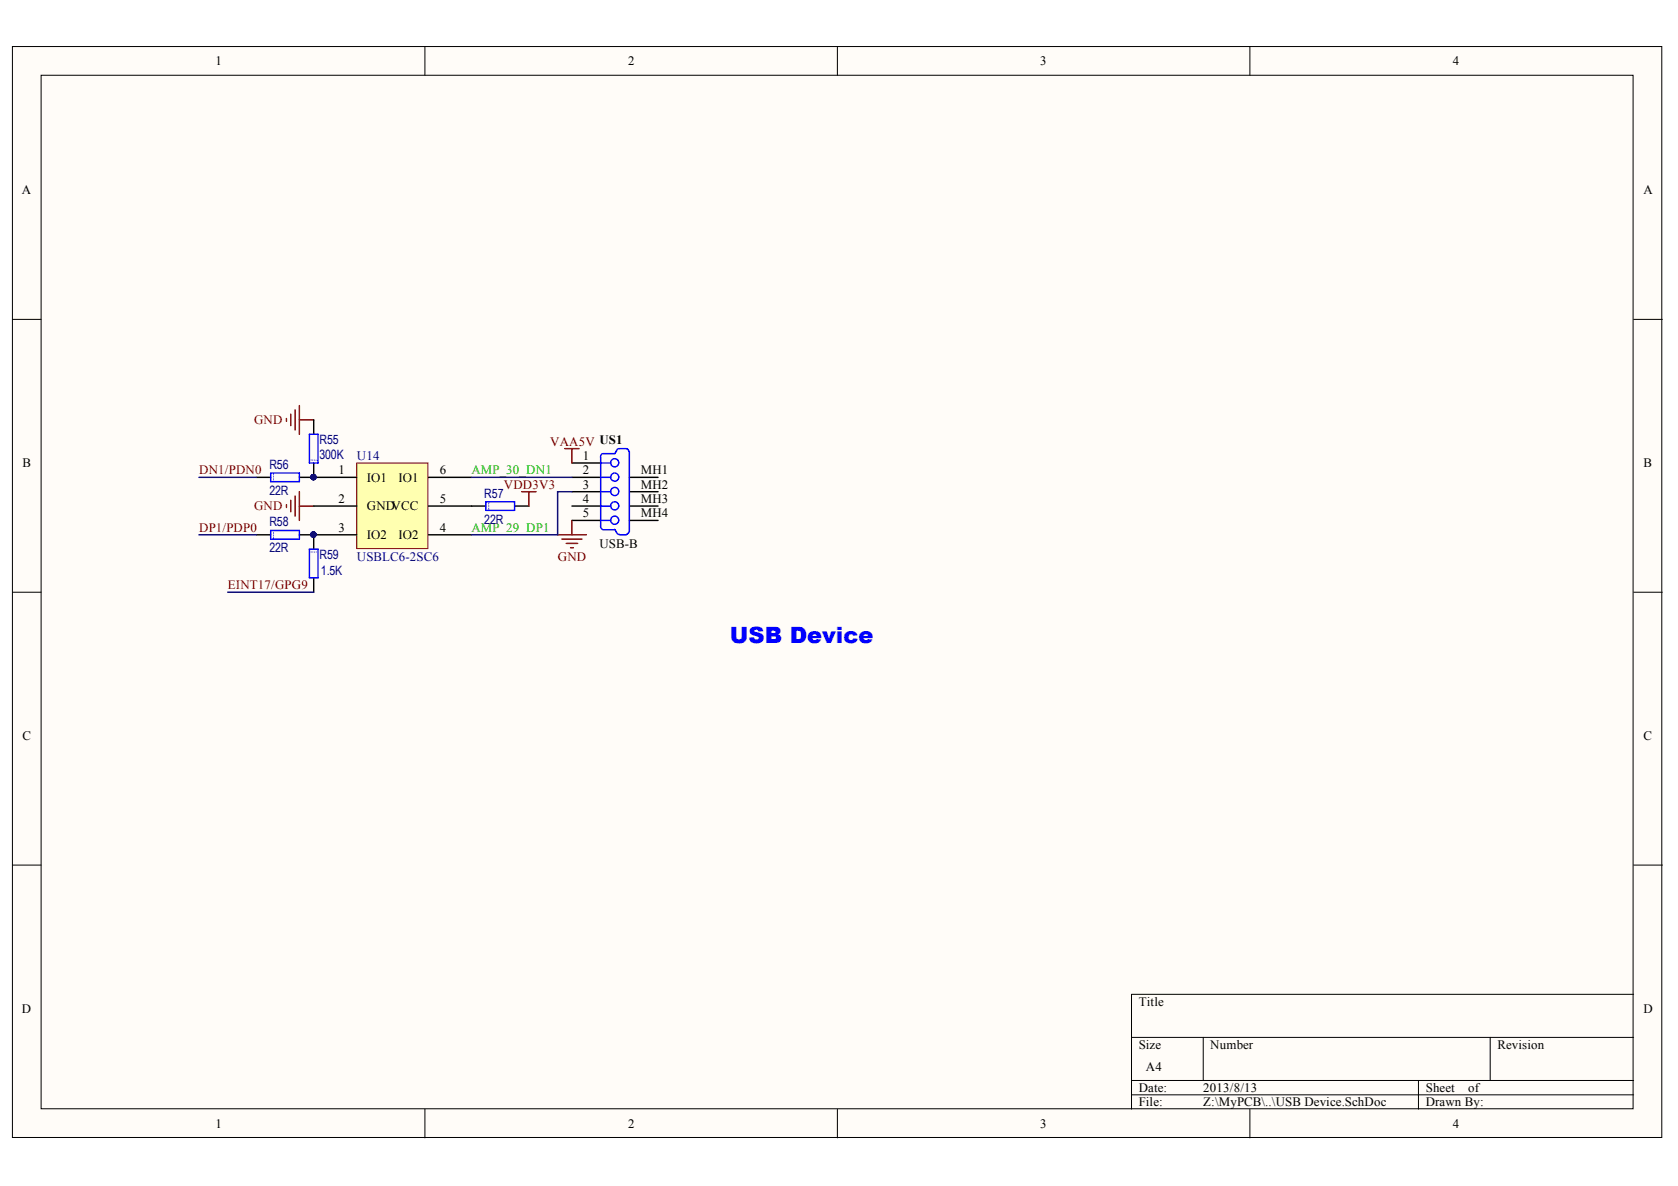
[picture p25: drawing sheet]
<svg xmlns="http://www.w3.org/2000/svg" width="296mm" height="209mm" viewBox="0 0 296 209" stroke-linecap="round" stroke-linejoin="round" font-family="sans-serif">
<defs><g id="words">
<text font-size="4" fill="#00f" x="128.7" y="113.4">USB Device</text>
<g font-size="2.3">
<text x="38" y="11.5">1</text>
<text x="110.8" y="11.5">2</text>
<text x="183.5" y="11.5">3</text>
<text x="256.3" y="11.5">4</text>
<text x="3.9" y="34.3">A</text>
<text x="289.9" y="34.3">A</text>
<text x="4" y="82.4">B</text>
<text x="59.7" y="83.7">1</text>
<text x="77.6" y="83.7">6</text>
<text x="102.8" y="83.7">2</text>
<text x="102.8" y="81.2">1</text>
<text x="113.1" y="83.7">MH1</text>
<text x="289.9" y="82.4">B</text>
<text x="59.7" y="88.7">2</text>
<text x="64.7" y="85">IO1</text>
<text x="70.3" y="85">IO1</text>
<text x="77.6" y="88.7">5</text>
<text x="102.8" y="86.2">3</text>
<text x="102.8" y="88.7">4</text>
<text x="113.1" y="86.2">MH2</text>
<text x="113.1" y="88.7">MH3</text>
<text x="59.7" y="93.9">3</text>
<text x="64.7" y="90">GNDVCC</text>
<text x="64.7" y="95.1">IO2</text>
<text x="70.3" y="95.1">IO2</text>
<text x="77.6" y="93.9">4</text>
<text x="102.8" y="91.3">5</text>
<text x="113.1" y="91.3">MH4</text>
<text x="105.7" y="96.7">USB-B</text>
<text x="4" y="130.6">C</text>
<text x="289.9" y="130.6">C</text>
<text x="3.9" y="178.7">D</text>
<text x="200.8" y="177.4">Title</text>
<text x="289.9" y="178.7">D</text>
<text x="200.8" y="185.1">Size</text>
<text x="213.5" y="185.1">Number</text>
<text x="264.1" y="185.1">Revision</text>
<text x="202.1" y="188.8">A4</text>
<text x="200.8" y="192.6">Date:</text>
<text x="200.8" y="195.2">File:</text>
<text x="212.2" y="192.6">2013/8/13</text>
<text x="212.2" y="195.2">Z:\MyPCB\..\USB Device.SchDoc</text>
<text x="251.5" y="192.6">Sheet</text>
<text x="251.5" y="195.2">Drawn By:</text>
<text x="259" y="192.6">of</text>
<text x="38" y="198.9">1</text>
<text x="110.8" y="198.9">2</text>
<text x="183.5" y="198.9">3</text>
<text x="256.3" y="198.9">4</text>
</g>
<g font-size="2.3" fill="#800000">
<text x="44.8" y="74.9">GND</text>
<text x="35.1" y="83.7">DN1/PDN0</text>
<text x="97.1" y="78.6">VAA5V US1</text>
<text x="88.9" y="86.2">VDD3V3</text>
<text x="35.1" y="93.9">DP1/PDP0</text>
<text x="44.8" y="90">GND</text>
<text x="98.4" y="98.9">GND</text>
<text x="40.2" y="104">EINT17/GPG9</text>
</g>
<g font-size="2.3" fill="#000080">
<text x="47.5" y="82.7">R56</text>
<text x="56.4" y="78.4">R55</text>
<text x="56.4" y="80.9">300K</text>
<text x="62.9" y="81.2">U14</text>
<text x="47.5" y="87.3">22R</text>
<text x="85.4" y="87.8">R57</text>
<text x="47.5" y="92.9">R58</text>
<text x="85.4" y="92.4">22R</text>
<text x="47.5" y="97.4">22R</text>
<text x="56.4" y="98.7">R59</text>
<text x="56.6" y="101.5">1.5K</text>
<text x="62.9" y="98.9">USBLC6-2SC6</text>
</g>
<g font-size="2.3" fill="#00bf00">
<text x="83.2" y="83.7">AMP_30_DN1</text>
<text x="83.2" y="93.9">AMP_29_DP1</text>
</g>
</g></defs>
<g fill="#fffcf8" stroke="#000" stroke-width=".18">
<path d="M2.2 8.2h290.9v192.4h-290.9z"/>
<path d="M7.3 13.3h280.8v182.3h-280.8z"/>
</g>
<g fill="none" stroke="#000" stroke-width=".18">
<path d="M74.9 8.2v5.1M147.7 8.2v5.1M220.5 8.2v5.1M2.2 56.3h5.1M288.2 56.3h5M2.2 104.5h5.1M288.2 104.5h5M2.2 152.6h5.1M288.2 152.6h5M288.2 175.4h-88.6v20.3M74.9 195.7v5M147.7 195.7v5"/>
<path d="M199.6 183h88.6M199.6 190.6h88.6M199.6 193.1h88.6M212.2 183v7.6M220.5 195.7v5M250.2 190.6v5.1M262.9 183v7.6"/>
</g>
<g fill="none" stroke="#800000" stroke-width=".25">
<path d="M50.5 73.8v.5M51.3 73.1v2M52 72.3v3.5M52.8 71.5v5.1M52.8 74.1h2.5M99.6 79.1h2.6M100.9 79.1v2.6M50.5 89v.5M51.3 88.3v2M52 87.5v3.5M52.8 86.7v5.1M52.8 89.3h2.5"/>
<path d="M98.4 94.3h5M99.1 95.1h3.6M99.9 95.9h2M100.6 96.6h.5M100.9 91.8v2.5"/>
</g>
<g fill="none" stroke="#000" stroke-width=".25">
<path d="M55.3 74.1v2.5M45.2 94.3h2.5M45.2 84.2h2.5M52.8 94.3h2.5v2.6M55.3 81.7v2.5h-2.5M100.9 84.2h5M100.9 86.7h5M100.9 89.3h5M100.9 91.8h5M100.9 81.7h5M111 84.2h5.1M111 86.7h5.1"/>
<path d="M111 89.3h5.1M111 91.8h5.1M55.3 101.9v2.6"/>
</g>
<g fill="#000080" stroke="#000080" stroke-width=".18">
<circle cx="55.3" cy="94.3" r=".46"/>
<circle cx="55.3" cy="84.2" r=".46"/>
</g>
<g fill="none" stroke="#00f" stroke-width=".25">
<path d="M54.6 76.6h1.5v5.1h-1.5zM108.6 79.6l-.1 .4M110.9 79.6l-.2-.4-.2-.1h-1.3a.47 .47 0 0 0-.5 .5M111 79.6v14.2M47.7 83.4h5.1v1.6h-5.1zM47.7 93.6h5.1v1.5h-5.1zM54.6 96.9h1.5v5h-1.5zM105.9 92.8l.3 .6M105.9 81.7h1.8M105.9 84.2h1.8M105.9 89.3h1.8M105.9 86.7h1.8"/>
<path d="M105.9 91.8h1.8M105.9 80.7v12.1M106.2 80l-.3 .7M106.3 80h2.2M106.3 93.4h2.2M108.4 93.4l.2 .4M108.7 93.8a.46 .46 0 0 0 .5 .5M109.2 94.3h1.3M110.9 93.8l-.1 .2-.3 .3"/>
<circle cx="108.4" cy="89.2" r=".71"/>
<circle cx="108.4" cy="81.6" r=".71"/>
<circle cx="108.4" cy="84.2" r=".71"/>
<circle cx="108.4" cy="91.8" r=".71"/>
<circle cx="108.4" cy="86.7" r=".71"/>
</g>
<path d="M48.2 93.6v1.5M48.2 83.4v1.6M54.6 81.2h1.5M56.1 97.4h-1.5" fill="none" stroke="#00f" stroke-width=".18" stroke-dasharray="0 .3"/>
<path d="M35.1 84.2h10.1M35.1 94.3h10.1M40.2 104.5h15.1" fill="none" stroke="#000080" stroke-width=".25"/>
<path d="M62.9 81.7h12.6v15.1h-12.6z" fill="#ffffb0" stroke="#800000" stroke-width=".18"/>
<path d="M55.3 94.3h7.6M55.3 84.2h7.6M55.3 89.3h7.6M75.6 94.3h7.6M75.6 84.2h7.6M75.6 89.3h10.1M90.8 89.3h2.5" fill="none" stroke="#000" stroke-width=".25"/>
<g fill="#000080" stroke="#000080" stroke-width=".18">
<circle cx="55.3" cy="84.2" r=".46"/>
<circle cx="55.3" cy="94.3" r=".46"/>
</g>
<path d="M83.2 84.2h17.7M100.9 86.7h-2.5v7.6h-15.2" fill="none" stroke="#000080" stroke-width=".25"/>
<path d="M85.7 88.5h5.1v1.5h-5.1z" fill="none" stroke="#00f" stroke-width=".25"/>
<path d="M86.2 88.5v1.5" fill="none" stroke="#00f" stroke-width=".18" stroke-dasharray="0 .3"/>
<path d="M92 86.7h2.6M93.3 86.7v2.6" fill="none" stroke="#800000" stroke-width=".25"/>
<use href="#words"/>
</svg>
